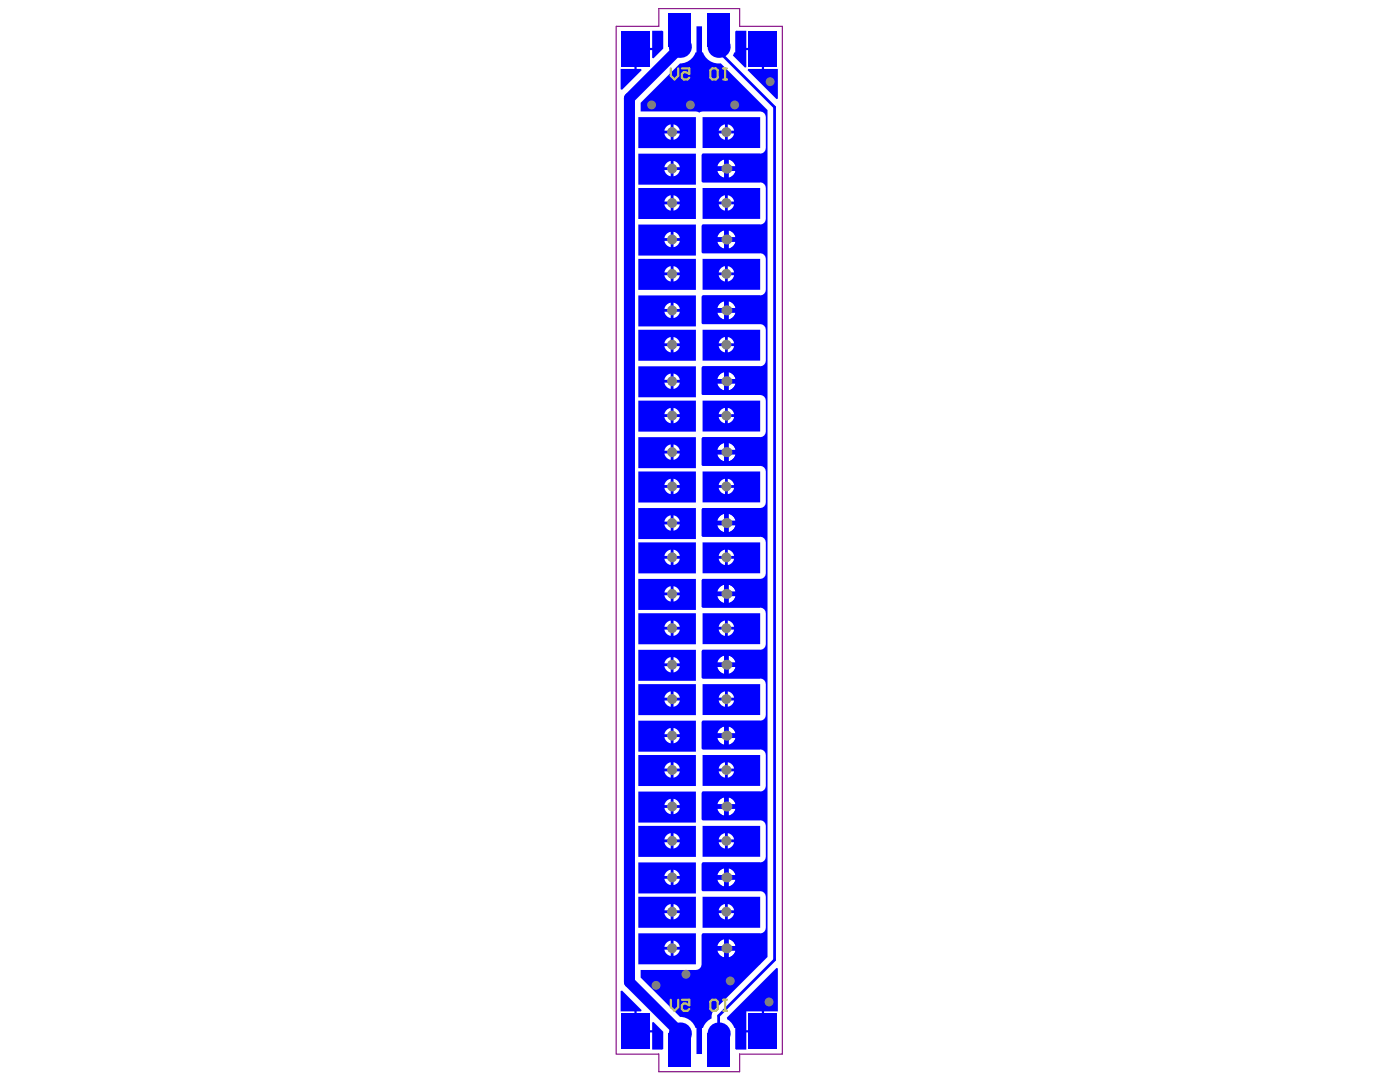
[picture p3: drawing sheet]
<svg xmlns="http://www.w3.org/2000/svg" width="279mm" height="216mm" viewBox="0 0 279 216" stroke-linecap="round" stroke-linejoin="round" font-family="sans-serif">
<path d="M123 5.2h8.5v-3.5h16.1v3.5h8.5v205.1h-8.5v3.6h-16.1v-3.6h-8.5z" fill="none" stroke="#800080" stroke-width=".22"/>
<g fill="#00f">
<path d="M146.7 6.3l.3-.2h1.9v3.5h3.4v.2h.2v4h2.7v5.9l-.2 .1-5.8-5.8 .1-.2h2.7v-3.8h-3.1v3.4l-.2 .1-2.4-2.4 .3-.7h.1z"/>
<path d="M130.2 6.1h1.9l.3 .2v3.4l-2 1.9-.2-.1v-1.5h-3.1v3.8h.8l.1 .2-3.9 3.9-.2-.1v-4h2.7v-4h.2v-.2h3.4z"/>
<path d="M123.9 197.8l.2-.1 3.9 3.9-.1 .2h-.8v3.8h3.1v-1.6l.2-.1 2 2v3.4l-.3 .2-1.9-.1v-3.4h-3.4v-.2h-.2v-4h-2.7z"/>
<path d="M140.2 186.3h11.5v6.1h-11.5zM145.4 187.4v1.4h1.4a1.79 1.79 0 0 0-1.4-1.4zM143.5 188.1l-.4 .7h1.4v-1.4l-.7 .3zM145.4 189.7v1.3a1.79 1.79 0 0 0 1.4-1.3zM143.1 189.7a1.79 1.79 0 0 0 1.4 1.3v-1.3z"/>
<path d="M145.1 203l9.9-9.9 .2 .1v8.6h-2.7v4h-.2v.2h-3.4v3.4l-1.9 .1-.3-.2v-4.2h-.1a3.1 3.1 0 0 0-1.5-1.7zM148.9 201.8v3.8h3.1v-3.8z"/>
<path d="M139 5.2h1.1v5.2h.2a3.3 3.3 0 0 0 3.5 2.2l9.4 9.4v169l-10.8 10.7-.3 .5-.1 1a3.2 3.2 0 0 0-1.7 1.9h-.2v5.2h-1.1v-5.2h-.2a3.3 3.3 0 0 0-3.1-2.2l-7.8-7.8v-1.6h11a1.13 1.13 0 0 0 1.1-1.1v-5.9l.2-.2h11.5a1.13 1.13 0 0 0 1.1-1.2v-6.2a1.13 1.13 0 0 0-1.1-1.1h-11.5l-.2-.2v-5.3l.2-.2h11.5a1.13 1.13 0 0 0 1.1-1.1v-6.2a1.13 1.13 0 0 0-1.1-1.1h-11.5l-.2-.2v-5.3l.2-.3h11.5a1.13 1.13 0 0 0 1.1-1.1v-6.1a1.13 1.13 0 0 0-1.1-1.2h-11.5l-.2-.1v-5.3l.2-.3h11.5a1.13 1.13 0 0 0 1.1-1.1v-6.2a1.13 1.13 0 0 0-1.1-1.1h-11.5l-.2-.2v-5.3l.2-.2h11.5a1.13 1.13 0 0 0 1.1-1.2v-6.1a1.13 1.13 0 0 0-1.1-1.2h-11.5l-.2-.1v-5.3l.2-.3h11.5a1.13 1.13 0 0 0 1.1-1.1v-6.2a1.13 1.13 0 0 0-1.1-1.1h-11.5l-.2-.2v-5.3l.2-.2h11.5a1.13 1.13 0 0 0 1.1-1.2v-6.1a1.13 1.13 0 0 0-1.1-1.1h-11.5l-.2-.2v-5.3l.2-.3h11.5a1.13 1.13 0 0 0 1.1-1.1v-6.2a1.13 1.13 0 0 0-1.1-1.1h-11.5l-.2-.1v-5.4l.2-.2h11.5a1.13 1.13 0 0 0 1.1-1.1v-6.2a1.13 1.13 0 0 0-1.1-1.1h-11.5l-.2-.2v-5.3l.2-.3h11.5a1.13 1.13 0 0 0 1.1-1.1v-6.1a1.13 1.13 0 0 0-1.1-1.2h-11.5l-.2-.1v-5.3l.2-.3h11.5a1.13 1.13 0 0 0 1.1-1.1v-6.2a1.13 1.13 0 0 0-1.1-1.1h-11.5l-.2-.2v-5.3l.2-.2h11.5a1.13 1.13 0 0 0 1.1-1.2v-6.1a1.13 1.13 0 0 0-1.1-1.2h-11.5l-.7 .3-.6-.3h-11v-1.7l7.8-7.8a3.3 3.3 0 0 0 3.1-2.3h.2zM145.4 31.8v1.4h1.4a1.79 1.79 0 0 0-1.4-1.4zM143.5 32.5l-.4 .7h1.4v-1.4l-.7 .3zM145.4 34.1v1.4a1.79 1.79 0 0 0 1.4-1.4zM143.1 34.1a1.79 1.79 0 0 0 1.4 1.4v-1.4zM145.4 46v1.3h1.4a1.79 1.79 0 0 0-1.4-1.3zM143.5 46.6l-.4 .7h1.4v-1.3l-.7 .3zM145.4 48.2v1.4a1.79 1.79 0 0 0 1.4-1.4zM143.1 48.2a1.79 1.79 0 0 0 1.4 1.4v-1.4zM145.4 60.1v1.4h1.4a1.79 1.79 0 0 0-1.4-1.4zM143.5 60.8l-.4 .7h1.4v-1.4l-.7 .3zM145.4 62.4v1.4a1.79 1.79 0 0 0 1.4-1.4zM143.1 62.4a1.79 1.79 0 0 0 1.4 1.4v-1.4zM145.4 74.2v1.4h1.4a1.79 1.79 0 0 0-1.4-1.4zM143.5 74.9l-.4 .7h1.4v-1.4l-.7 .4zM145.4 76.5v1.4a1.79 1.79 0 0 0 1.4-1.4zM143.1 76.5a1.79 1.79 0 0 0 1.4 1.4v-1.4zM145.4 88.4v1.4h1.4a1.79 1.79 0 0 0-1.4-1.4zM143.5 89.1l-.4 .7h1.4v-1.4l-.7 .3zM145.4 90.7v1.3a1.79 1.79 0 0 0 1.4-1.3zM143.1 90.7a1.79 1.79 0 0 0 1.4 1.3v-1.3zM145.4 102.5v1.4h1.4a1.79 1.79 0 0 0-1.4-1.4zM143.5 103.2l-.4 .7h1.4v-1.4l-.7 .4zM145.4 104.8v1.4a1.79 1.79 0 0 0 1.4-1.4zM143.1 104.8a1.79 1.79 0 0 0 1.4 1.4v-1.4zM145.4 116.7v1.4h1.4a1.79 1.79 0 0 0-1.4-1.4zM143.5 117.3l-.4 .8h1.4v-1.4l-.7 .3zM145.4 118.9v1.4a1.79 1.79 0 0 0 1.4-1.4zM143.1 118.9a1.79 1.79 0 0 0 1.4 1.4v-1.4zM145.4 130.8v1.4h1.4a1.79 1.79 0 0 0-1.4-1.4zM143.5 131.5l-.4 .7h1.4v-1.4l-.7 .3zM145.4 133.1v1.4a1.79 1.79 0 0 0 1.4-1.4zM143.1 133.1a1.79 1.79 0 0 0 1.4 1.4v-1.4zM145.4 145v1.3h1.4a1.79 1.79 0 0 0-1.4-1.3zM143.5 145.6l-.4 .7h1.4v-1.3l-.7 .3zM145.4 147.2v1.4a1.79 1.79 0 0 0 1.4-1.4zM143.1 147.2a1.79 1.79 0 0 0 1.4 1.4v-1.4zM145.4 159.1v1.4h1.4a1.79 1.79 0 0 0-1.4-1.4zM143.5 159.8l-.4 .7h1.4v-1.4l-.7 .3zM145.4 161.4v1.4a1.79 1.79 0 0 0 1.4-1.4zM143.1 161.4a1.79 1.79 0 0 0 1.4 1.4v-1.4zM145.4 173.2v1.4h1.4a1.79 1.79 0 0 0-1.4-1.4zM143.5 173.9l-.4 .7h1.4v-1.4l-.7 .4zM145.4 175.5v1.4a1.79 1.79 0 0 0 1.4-1.4zM143.1 175.5a1.79 1.79 0 0 0 1.4 1.4v-1.4zM145.4 187.4v1.4h1.4a1.79 1.79 0 0 0-1.4-1.4zM143.5 188.1l-.4 .7h1.4v-1.4l-.7 .3zM145.4 189.7v1.3a1.79 1.79 0 0 0 1.4-1.3zM143.1 189.7a1.79 1.79 0 0 0 1.4 1.3v-1.3z"/>
<path d="M127.4 23.4h11.5v6.2h-11.5zM134.4 24.8v1.3h1.3a1.52 1.52 0 0 0-1.3-1.3zM132.9 25.4l-.3 .7h1.3v-1.3zM134.4 26.6v1.3a1.52 1.52 0 0 0 1.3-1.3zM132.6 26.6a1.52 1.52 0 0 0 1.3 1.3v-1.3z"/>
<path d="M127.4 30.7h11.5v6.1h-11.5zM134.4 32.1v1.3h1.3a1.52 1.52 0 0 0-1.3-1.3zM132.9 32.7l-.3 .7h1.3v-1.3zM134.4 33.9v1.3a1.52 1.52 0 0 0 1.3-1.3zM132.6 33.9a1.52 1.52 0 0 0 1.3 1.3v-1.3z"/>
<path d="M127.4 37.5h11.5v6.2h-11.5zM134.4 39v1.2h1.3a1.52 1.52 0 0 0-1.3-1.2zM133.2 39.3l-.6 .9h1.3v-1.2zM134.4 40.8v1.2a1.52 1.52 0 0 0 1.3-1.2zM132.6 40.8a1.52 1.52 0 0 0 1.3 1.2v-1.2z"/>
<path d="M127.4 44.8h11.5v6.2h-11.5zM134.4 46.3v1.2h1.3a1.52 1.52 0 0 0-1.3-1.2zM132.9 46.8l-.3 .7h1.3v-1.2zM134.4 48.1v1.2a1.52 1.52 0 0 0 1.3-1.2zM132.6 48.1a1.52 1.52 0 0 0 1.3 1.2v-1.2z"/>
<path d="M127.4 51.7h11.5v6.1h-11.5zM134.4 53.1v1.3h1.3a1.52 1.52 0 0 0-1.3-1.3zM132.9 53.7l-.3 .7h1.3v-1.3zM134.4 54.9v1.3a1.52 1.52 0 0 0 1.3-1.3zM132.6 54.9a1.52 1.52 0 0 0 1.3 1.3v-1.3z"/>
<path d="M127.4 58.9h11.5v6.2h-11.5zM134.4 60.4v1.3h1.3a1.52 1.52 0 0 0-1.3-1.3zM132.9 61l-.3 .7h1.3v-1.3zM134.4 62.2v1.3a1.52 1.52 0 0 0 1.3-1.3zM132.6 62.2a1.52 1.52 0 0 0 1.3 1.3v-1.3z"/>
<path d="M127.4 65.8h11.5v6.2h-11.5zM134.4 67.2v1.3h1.3a1.52 1.52 0 0 0-1.3-1.3zM132.9 67.8l-.3 .7h1.3v-1.3zM134.4 69.1v1.2a1.52 1.52 0 0 0 1.3-1.2zM132.6 69.1a1.52 1.52 0 0 0 1.3 1.2v-1.2z"/>
<path d="M127.4 73.1h11.5v6.2h-11.5zM134.4 74.5v1.3h1.3a1.52 1.52 0 0 0-1.3-1.3zM132.9 75.1l-.3 .7h1.3v-1.3zM134.4 76.4v1.2a1.52 1.52 0 0 0 1.3-1.2zM132.6 76.4a1.52 1.52 0 0 0 1.3 1.2v-1.2z"/>
<path d="M127.4 79.9h11.5v6.2h-11.5zM134.4 81.4v1.2h1.3a1.52 1.52 0 0 0-1.3-1.2zM132.9 82l-.3 .6h1.3v-1.2zM134.4 83.2v1.3a1.52 1.52 0 0 0 1.3-1.3zM132.6 83.2a1.52 1.52 0 0 0 1.3 1.3v-1.3z"/>
<path d="M127.4 87.2h11.5v6.2h-11.5zM134.4 88.7v1.2h1.3a1.52 1.52 0 0 0-1.3-1.2zM132.9 89.3l-.3 .6h1.3v-1.2zM134.4 90.5v1.3a1.52 1.52 0 0 0 1.3-1.3zM132.6 90.5a1.52 1.52 0 0 0 1.3 1.3v-1.3z"/>
<path d="M127.4 94.1h11.5v6.2h-11.5zM134.4 95.5v1.3h1.3a1.52 1.52 0 0 0-1.3-1.3zM132.9 96.1l-.3 .7h1.3v-1.3zM134.4 97.3v1.3a1.52 1.52 0 0 0 1.3-1.3zM132.6 97.3a1.52 1.52 0 0 0 1.3 1.3v-1.3z"/>
<path d="M127.4 101.4h11.5v6.2h-11.5zM134.4 102.8v1.3h1.3a1.52 1.52 0 0 0-1.3-1.3zM132.9 103.4l-.3 .7h1.3v-1.3zM134.4 104.6v1.3a1.52 1.52 0 0 0 1.3-1.3zM132.6 104.6a1.52 1.52 0 0 0 1.3 1.3v-1.3z"/>
<path d="M127.4 108.2h11.5v6.2h-11.5zM134.4 109.7v1.2h1.3a1.52 1.52 0 0 0-1.3-1.2zM132.9 110.3l-.3 .6h1.3v-1.2zM134.4 111.5v1.2a1.52 1.52 0 0 0 1.3-1.2zM132.6 111.5a1.52 1.52 0 0 0 1.3 1.2v-1.2z"/>
<path d="M127.4 115.5h11.5v6.2h-11.5zM134.4 117v1.2h1.3a1.52 1.52 0 0 0-1.3-1.2zM132.9 117.5l-.3 .7h1.3v-1.2zM134.4 118.8v1.2a1.52 1.52 0 0 0 1.3-1.2zM132.6 118.8a1.52 1.52 0 0 0 1.3 1.2v-1.2z"/>
<path d="M127.4 122.4h11.5v6.2h-11.5zM134.4 123.8v1.3h1.3a1.52 1.52 0 0 0-1.3-1.3zM132.9 124.4l-.3 .7h1.3v-1.3zM134.4 125.6v1.3a1.52 1.52 0 0 0 1.3-1.3zM132.6 125.6a1.52 1.52 0 0 0 1.3 1.3v-1.3z"/>
<path d="M127.4 129.7h11.5v6.1h-11.5zM134.4 131.1v1.3h1.3a1.52 1.52 0 0 0-1.3-1.3zM132.9 131.7l-.3 .7h1.3v-1.3zM134.4 132.9v1.3a1.52 1.52 0 0 0 1.3-1.3zM132.6 132.9a1.52 1.52 0 0 0 1.3 1.3v-1.3z"/>
<path d="M127.4 136.5h11.5v6.2h-11.5zM134.4 138v1.2h1.3a1.52 1.52 0 0 0-1.3-1.2zM132.9 138.5l-.3 .7h1.3v-1.2zM134.4 139.8v1.2a1.52 1.52 0 0 0 1.3-1.2zM132.6 139.8a1.52 1.52 0 0 0 1.3 1.2v-1.2z"/>
<path d="M127.4 143.8h11.5v6.2h-11.5zM134.4 145.3v1.2h1.3a1.52 1.52 0 0 0-1.3-1.2zM132.9 145.8l-.3 .7h1.3v-1.2zM134.4 147.1v1.2a1.52 1.52 0 0 0 1.3-1.2zM132.6 147.1a1.52 1.52 0 0 0 1.3 1.2v-1.2z"/>
<path d="M127.4 150.7h11.5v6.1h-11.5zM134.4 152.1v1.3h1.3a1.52 1.52 0 0 0-1.3-1.3zM132.9 152.7l-.3 .7h1.3v-1.3zM134.4 153.9v1.3a1.52 1.52 0 0 0 1.3-1.3zM132.6 153.9a1.52 1.52 0 0 0 1.3 1.3v-1.3z"/>
<path d="M127.4 157.9h11.5v6.2h-11.5zM134.4 159.4v1.2h1.3a1.52 1.52 0 0 0-1.3-1.2zM132.9 160l-.3 .6h1.3v-1.2zM134.4 161.2v1.3a1.52 1.52 0 0 0 1.3-1.3zM132.6 161.2a1.52 1.52 0 0 0 1.3 1.3v-1.3z"/>
<path d="M127.4 164.8h11.5v6.2h-11.5zM134.4 166.2v1.3h1.3a1.52 1.52 0 0 0-1.3-1.3zM132.9 166.8l-.3 .7h1.3v-1.3zM134.4 168.1v1.2a1.52 1.52 0 0 0 1.3-1.2zM132.6 168.1a1.52 1.52 0 0 0 1.3 1.2v-1.2z"/>
<path d="M127.4 172.1h11.5v6.2h-11.5zM134.4 173.5v1.3h1.3a1.52 1.52 0 0 0-1.3-1.3zM132.9 174.1l-.3 .7h1.3v-1.3zM134.4 175.4v1.2a1.52 1.52 0 0 0 1.3-1.2zM132.6 175.4a1.52 1.52 0 0 0 1.3 1.2v-1.2z"/>
<path d="M140.2 23.4h11.5v6.1h-11.5zM145.2 24.8v1.3h1.3a1.52 1.52 0 0 0-1.3-1.3zM143.7 25.4l-.3 .7h1.3v-1.3zM145.2 26.6v1.3a1.52 1.52 0 0 0 1.3-1.3zM143.4 26.6a1.52 1.52 0 0 0 1.3 1.3v-1.3z"/>
<path d="M140.2 30.7h11.5v5.7h-11.5zM145.4 31.8v1.4h1.4a1.79 1.79 0 0 0-1.4-1.4zM143.5 32.5l-.4 .7h1.4v-1.4l-.7 .3zM145.4 34.1v1.4a1.79 1.79 0 0 0 1.4-1.4zM143.1 34.1a1.79 1.79 0 0 0 1.4 1.4v-1.4z"/>
<path d="M140.2 37.5h11.5v6.2h-11.5zM145.2 39v1.2h1.3a1.52 1.52 0 0 0-1.3-1.2zM144 39.3l-.6 .9h1.3v-1.2zM145.2 40.8v1.2a1.52 1.52 0 0 0 1.3-1.2zM143.4 40.8a1.52 1.52 0 0 0 1.3 1.2v-1.2z"/>
<path d="M140.2 44.8h11.5v5.7h-11.5zM145.4 46v1.3h1.4a1.79 1.79 0 0 0-1.4-1.3zM143.5 46.6l-.4 .7h1.4v-1.3l-.7 .3zM145.4 48.2v1.4a1.79 1.79 0 0 0 1.4-1.4zM143.1 48.2a1.79 1.79 0 0 0 1.4 1.4v-1.4z"/>
<path d="M140.2 51.7h11.5v6.1h-11.5zM145.2 53.1v1.3h1.3a1.52 1.52 0 0 0-1.3-1.3zM143.7 53.7l-.3 .7h1.3v-1.3zM145.2 54.9v1.3a1.52 1.52 0 0 0 1.3-1.3zM143.4 54.9a1.52 1.52 0 0 0 1.3 1.3v-1.3z"/>
<path d="M140.2 58.9h11.5v5.8h-11.5zM145.4 60.1v1.4h1.4a1.79 1.79 0 0 0-1.4-1.4zM143.5 60.8l-.4 .7h1.4v-1.4l-.7 .3zM145.4 62.4v1.4a1.79 1.79 0 0 0 1.4-1.4zM143.1 62.4a1.79 1.79 0 0 0 1.4 1.4v-1.4z"/>
<path d="M140.2 65.8h11.5v6.2h-11.5zM145.2 67.2v1.3h1.3a1.52 1.52 0 0 0-1.3-1.3zM143.7 67.8l-.3 .7h1.3v-1.3zM145.2 69.1v1.2a1.52 1.52 0 0 0 1.3-1.2zM143.4 69.1a1.52 1.52 0 0 0 1.3 1.2v-1.2z"/>
<path d="M140.2 73.1h11.5v5.7h-11.5zM145.4 74.2v1.4h1.4a1.79 1.79 0 0 0-1.4-1.4zM143.5 74.9l-.4 .7h1.4v-1.4l-.7 .4zM145.4 76.5v1.4a1.79 1.79 0 0 0 1.4-1.4zM143.1 76.5a1.79 1.79 0 0 0 1.4 1.4v-1.4z"/>
<path d="M140.2 79.9h11.5v6.2h-11.5zM145.2 81.4v1.2h1.3a1.52 1.52 0 0 0-1.3-1.2zM143.7 82l-.3 .6h1.3v-1.2zM145.2 83.2v1.3a1.52 1.52 0 0 0 1.3-1.3zM143.4 83.2a1.52 1.52 0 0 0 1.3 1.3v-1.3z"/>
<path d="M140.2 87.2h11.5v5.8h-11.5zM145.4 88.4v1.4h1.4a1.79 1.79 0 0 0-1.4-1.4zM143.5 89.1l-.4 .7h1.4v-1.4l-.7 .3zM145.4 90.7v1.3a1.79 1.79 0 0 0 1.4-1.3zM143.1 90.7a1.79 1.79 0 0 0 1.4 1.3v-1.3z"/>
<path d="M140.2 94.1h11.5v6.1h-11.5zM145.2 95.5v1.3h1.3a1.52 1.52 0 0 0-1.3-1.3zM143.7 96.1l-.3 .7h1.3v-1.3zM145.2 97.3v1.3a1.52 1.52 0 0 0 1.3-1.3zM143.4 97.3a1.52 1.52 0 0 0 1.3 1.3v-1.3z"/>
<path d="M140.2 101.4h11.5v5.7h-11.5zM145.4 102.5v1.4h1.4a1.79 1.79 0 0 0-1.4-1.4zM143.5 103.2l-.4 .7h1.4v-1.4l-.7 .4zM145.4 104.8v1.4a1.79 1.79 0 0 0 1.4-1.4zM143.1 104.8a1.79 1.79 0 0 0 1.4 1.4v-1.4z"/>
<path d="M140.2 108.2h11.5v6.2h-11.5zM145.2 109.7v1.2h1.3a1.52 1.52 0 0 0-1.3-1.2zM143.7 110.3l-.3 .6h1.3v-1.2zM145.2 111.5v1.2a1.52 1.52 0 0 0 1.3-1.2zM143.4 111.5a1.52 1.52 0 0 0 1.3 1.2v-1.2z"/>
<path d="M140.2 115.5h11.5v5.7h-11.5zM145.4 116.7v1.4h1.4a1.79 1.79 0 0 0-1.4-1.4zM143.5 117.3l-.4 .8h1.4v-1.4l-.7 .3zM145.4 118.9v1.4a1.79 1.79 0 0 0 1.4-1.4zM143.1 118.9a1.79 1.79 0 0 0 1.4 1.4v-1.4z"/>
<path d="M140.2 122.4h11.5v6.1h-11.5zM145.2 123.8v1.3h1.3a1.52 1.52 0 0 0-1.3-1.3zM143.7 124.4l-.3 .7h1.3v-1.3zM145.2 125.6v1.3a1.52 1.52 0 0 0 1.3-1.3zM143.4 125.6a1.52 1.52 0 0 0 1.3 1.3v-1.3z"/>
<path d="M140.2 129.7h11.5v5.7h-11.5zM145.4 130.8v1.4h1.4a1.79 1.79 0 0 0-1.4-1.4zM143.5 131.5l-.4 .7h1.4v-1.4l-.7 .3zM145.4 133.1v1.4a1.79 1.79 0 0 0 1.4-1.4zM143.1 133.1a1.79 1.79 0 0 0 1.4 1.4v-1.4z"/>
<path d="M140.2 136.5h11.5v6.2h-11.5zM145.2 138v1.2h1.3a1.52 1.52 0 0 0-1.3-1.2zM143.7 138.5l-.3 .7h1.3v-1.2zM145.2 139.8v1.2a1.52 1.52 0 0 0 1.3-1.2zM143.4 139.8a1.52 1.52 0 0 0 1.3 1.2v-1.2z"/>
<path d="M140.2 143.8h11.5v5.7h-11.5zM145.4 145v1.3h1.4a1.79 1.79 0 0 0-1.4-1.3zM143.5 145.6l-.4 .7h1.4v-1.3l-.7 .3zM145.4 147.2v1.4a1.79 1.79 0 0 0 1.4-1.4zM143.1 147.2a1.79 1.79 0 0 0 1.4 1.4v-1.4z"/>
<path d="M140.2 150.7h11.5v6.1h-11.5zM145.2 152.1v1.3h1.3a1.52 1.52 0 0 0-1.3-1.3zM143.7 152.7l-.3 .7h1.3v-1.3zM145.2 153.9v1.3a1.52 1.52 0 0 0 1.3-1.3zM143.4 153.9a1.52 1.52 0 0 0 1.3 1.3v-1.3z"/>
<path d="M140.2 157.9h11.5v5.8h-11.5zM145.4 159.1v1.4h1.4a1.79 1.79 0 0 0-1.4-1.4zM143.5 159.8l-.4 .7h1.4v-1.4l-.7 .3zM145.4 161.4v1.4a1.79 1.79 0 0 0 1.4-1.4zM143.1 161.4a1.79 1.79 0 0 0 1.4 1.4v-1.4z"/>
<path d="M127.4 178.9h11.5v6.2h-11.5zM134.4 180.4v1.2h1.3a1.52 1.52 0 0 0-1.3-1.2zM132.9 181l-.3 .6h1.3v-1.2zM134.4 182.2v1.3a1.52 1.52 0 0 0 1.3-1.3zM132.6 182.2a1.52 1.52 0 0 0 1.3 1.3v-1.3z"/>
<path d="M140.2 164.8h11.5v6.2h-11.5zM145.2 166.2v1.3h1.3a1.52 1.52 0 0 0-1.3-1.3zM143.7 166.8l-.3 .7h1.3v-1.3zM145.2 168.1v1.2a1.52 1.52 0 0 0 1.3-1.2zM143.4 168.1a1.52 1.52 0 0 0 1.3 1.2v-1.2z"/>
<path d="M140.2 172.1h11.5v5.7h-11.5zM145.4 173.2v1.4h1.4a1.79 1.79 0 0 0-1.4-1.4zM143.5 173.9l-.4 .7h1.4v-1.4l-.7 .4zM145.4 175.5v1.4a1.79 1.79 0 0 0 1.4-1.4zM143.1 175.5a1.79 1.79 0 0 0 1.4 1.4v-1.4z"/>
<path d="M140.2 178.9h11.5v6.2h-11.5zM145.2 180.4v1.2h1.3a1.52 1.52 0 0 0-1.3-1.2zM143.7 181l-.3 .6h1.3v-1.2zM145.2 182.2v1.3a1.52 1.52 0 0 0 1.3-1.3zM143.4 182.2a1.52 1.52 0 0 0 1.3 1.3v-1.3z"/>
<path d="M127.4 186.2h11.5v6.2h-11.5zM134.4 187.7v1.2h1.3a1.52 1.52 0 0 0-1.3-1.2zM132.9 188.3l-.3 .6h1.3v-1.2zM134.4 189.5v1.3a1.52 1.52 0 0 0 1.3-1.3zM132.6 189.5a1.52 1.52 0 0 0 1.3 1.3v-1.3z"/>
</g>
<path d="M143.4 9.3v.9l11.2 11.2v170.1l-11.2 11.2v6.8" fill="none" stroke="#00f" stroke-width=".55"/>
<path d="M135.7 9.3v.2l-10.1 10.1v176.4l10.1 10v.2" fill="none" stroke="#00f" stroke-width="2.2"/>
<g fill="#808080">
<circle cx="145.7" cy="195.7" r=".88"/>
<circle cx="136.9" cy="194.4" r=".88"/>
<circle cx="137.8" cy="20.9" r=".88"/>
<circle cx="146.6" cy="20.9" r=".88"/>
<circle cx="153.7" cy="16.3" r=".88"/>
<circle cx="153.5" cy="199.9" r=".88"/>
<circle cx="130" cy="20.9" r=".88"/>
<circle cx="130.9" cy="196.6" r=".88"/>
<circle cx="153.4" cy="7.6" r=".44"/>
<circle cx="153.4" cy="9.8" r=".44"/>
<circle cx="151.2" cy="9.8" r=".44"/>
<circle cx="151.2" cy="7.6" r=".44"/>
<circle cx="153.4" cy="12" r=".44"/>
<circle cx="151.2" cy="12" r=".44"/>
<circle cx="125.7" cy="7.6" r=".44"/>
<circle cx="125.7" cy="9.8" r=".44"/>
<circle cx="127.9" cy="9.8" r=".44"/>
<circle cx="127.9" cy="7.6" r=".44"/>
<circle cx="125.7" cy="12" r=".44"/>
<circle cx="127.9" cy="12" r=".44"/>
<circle cx="153.4" cy="208" r=".44"/>
<circle cx="153.4" cy="205.8" r=".44"/>
<circle cx="151.2" cy="205.8" r=".44"/>
<circle cx="151.2" cy="208" r=".44"/>
<circle cx="153.4" cy="203.6" r=".44"/>
<circle cx="151.2" cy="203.6" r=".44"/>
<circle cx="125.7" cy="208" r=".44"/>
<circle cx="125.7" cy="205.8" r=".44"/>
<circle cx="127.9" cy="205.8" r=".44"/>
<circle cx="127.9" cy="208" r=".44"/>
<circle cx="125.7" cy="203.6" r=".44"/>
<circle cx="127.9" cy="203.6" r=".44"/>
<circle cx="134.1" cy="181.9" r=".99"/>
<circle cx="145" cy="26.4" r=".99"/>
<circle cx="134.1" cy="26.4" r=".99"/>
<circle cx="134.1" cy="33.6" r=".99"/>
<circle cx="145" cy="40.5" r=".99"/>
<circle cx="134.1" cy="40.5" r=".99"/>
<circle cx="134.1" cy="47.8" r=".99"/>
<circle cx="145" cy="54.6" r=".99"/>
<circle cx="134.1" cy="54.6" r=".99"/>
<circle cx="134.1" cy="61.9" r=".99"/>
<circle cx="145" cy="68.8" r="1"/>
<circle cx="134.1" cy="68.8" r="1"/>
<circle cx="134.1" cy="76.1" r=".99"/>
<circle cx="145" cy="82.9" r="1"/>
<circle cx="134.1" cy="82.9" r="1"/>
<circle cx="134.1" cy="90.2" r="1"/>
<circle cx="145" cy="97.1" r=".99"/>
<circle cx="134.1" cy="97.1" r=".99"/>
<circle cx="134.1" cy="104.4" r="1"/>
<circle cx="145" cy="111.2" r=".99"/>
<circle cx="134.1" cy="111.2" r=".99"/>
<circle cx="134.1" cy="118.5" r=".99"/>
<circle cx="145" cy="125.4" r=".99"/>
<circle cx="134.1" cy="125.4" r=".99"/>
<circle cx="134.1" cy="132.6" r=".99"/>
<circle cx="145" cy="139.5" r=".99"/>
<circle cx="134.1" cy="139.5" r=".99"/>
<circle cx="134.1" cy="146.8" r=".99"/>
<circle cx="145" cy="153.6" r=".99"/>
<circle cx="134.1" cy="153.6" r=".99"/>
<circle cx="134.1" cy="160.9" r=".99"/>
<circle cx="145" cy="167.8" r="1"/>
<circle cx="134.1" cy="167.8" r="1"/>
<circle cx="134.1" cy="175.1" r="1"/>
<circle cx="134.1" cy="189.2" r="1"/>
<circle cx="145" cy="181.9" r=".99"/>
<circle cx="145" cy="189.2" r=".99"/>
<circle cx="145" cy="175.1" r=".99"/>
<circle cx="145" cy="160.9" r=".99"/>
<circle cx="145" cy="146.8" r=".99"/>
<circle cx="145" cy="132.6" r=".99"/>
<circle cx="145" cy="118.5" r=".99"/>
<circle cx="145" cy="104.4" r=".99"/>
<circle cx="145" cy="90.2" r=".99"/>
<circle cx="145" cy="76.1" r=".99"/>
<circle cx="145" cy="61.9" r=".99"/>
<circle cx="145" cy="47.8" r=".99"/>
<circle cx="145" cy="33.6" r=".99"/>
</g>
<g fill="#00f">
<path d="M133.5 2.7h4.4v6.6h-4.4z" fill-rule="evenodd"/>
<path d="M141.2 2.7h4.4v6.6h-4.4z" fill-rule="evenodd"/>
<path d="M149.4 6.2h5.7v7.1h-5.7z" fill-rule="evenodd"/>
<path d="M124 6.2h5.7v7.1h-5.7z" fill-rule="evenodd"/>
<path d="M133.5 206.2h4.4v6.7h-4.4z" fill-rule="evenodd"/>
<path d="M141.2 206.2h4.4v6.7h-4.4z" fill-rule="evenodd"/>
<path d="M149.4 202.3h5.7v7h-5.7z" fill-rule="evenodd"/>
<path d="M124 202.3h5.7v7h-5.7z" fill-rule="evenodd"/>
</g>
<g fill="#00f">
<circle cx="135.7" cy="9.3" r="2.21"/>
<circle cx="143.4" cy="9.3" r="2.21"/>
<circle cx="135.7" cy="206.2" r="2.21"/>
<circle cx="143.4" cy="206.2" r="2.21"/>
</g>
<path d="M133.9 13.6v1.5l.7 .8 .7-.8v-1.5M136.1 13.6h1.5v1.2l-.8-.4h-.3l-.4 .4v.7l.4 .4h.7l.4-.4M141.8 14l.3-.4h.8l.3 .4v1.5l-.3 .4h-.8l-.3-.4zM144.3 13.6h.8M144.3 15.9h.8M144.7 13.6v2.3M133.9 199.5v1.5l.7 .7 .7-.7v-1.5M136.1 199.5h1.5v1.1l-.8-.4h-.3l-.4 .4v.7l.4 .4h.7l.4-.4M141.8 199.9l.3-.4h.8l.3 .4v1.4l-.3 .4h-.8l-.3-.4zM144.3 199.5h.8M144.7 199.5v2.2M144.3 201.7h.8" fill="none" stroke="#c0c073" stroke-width=".44"/>
</svg>
